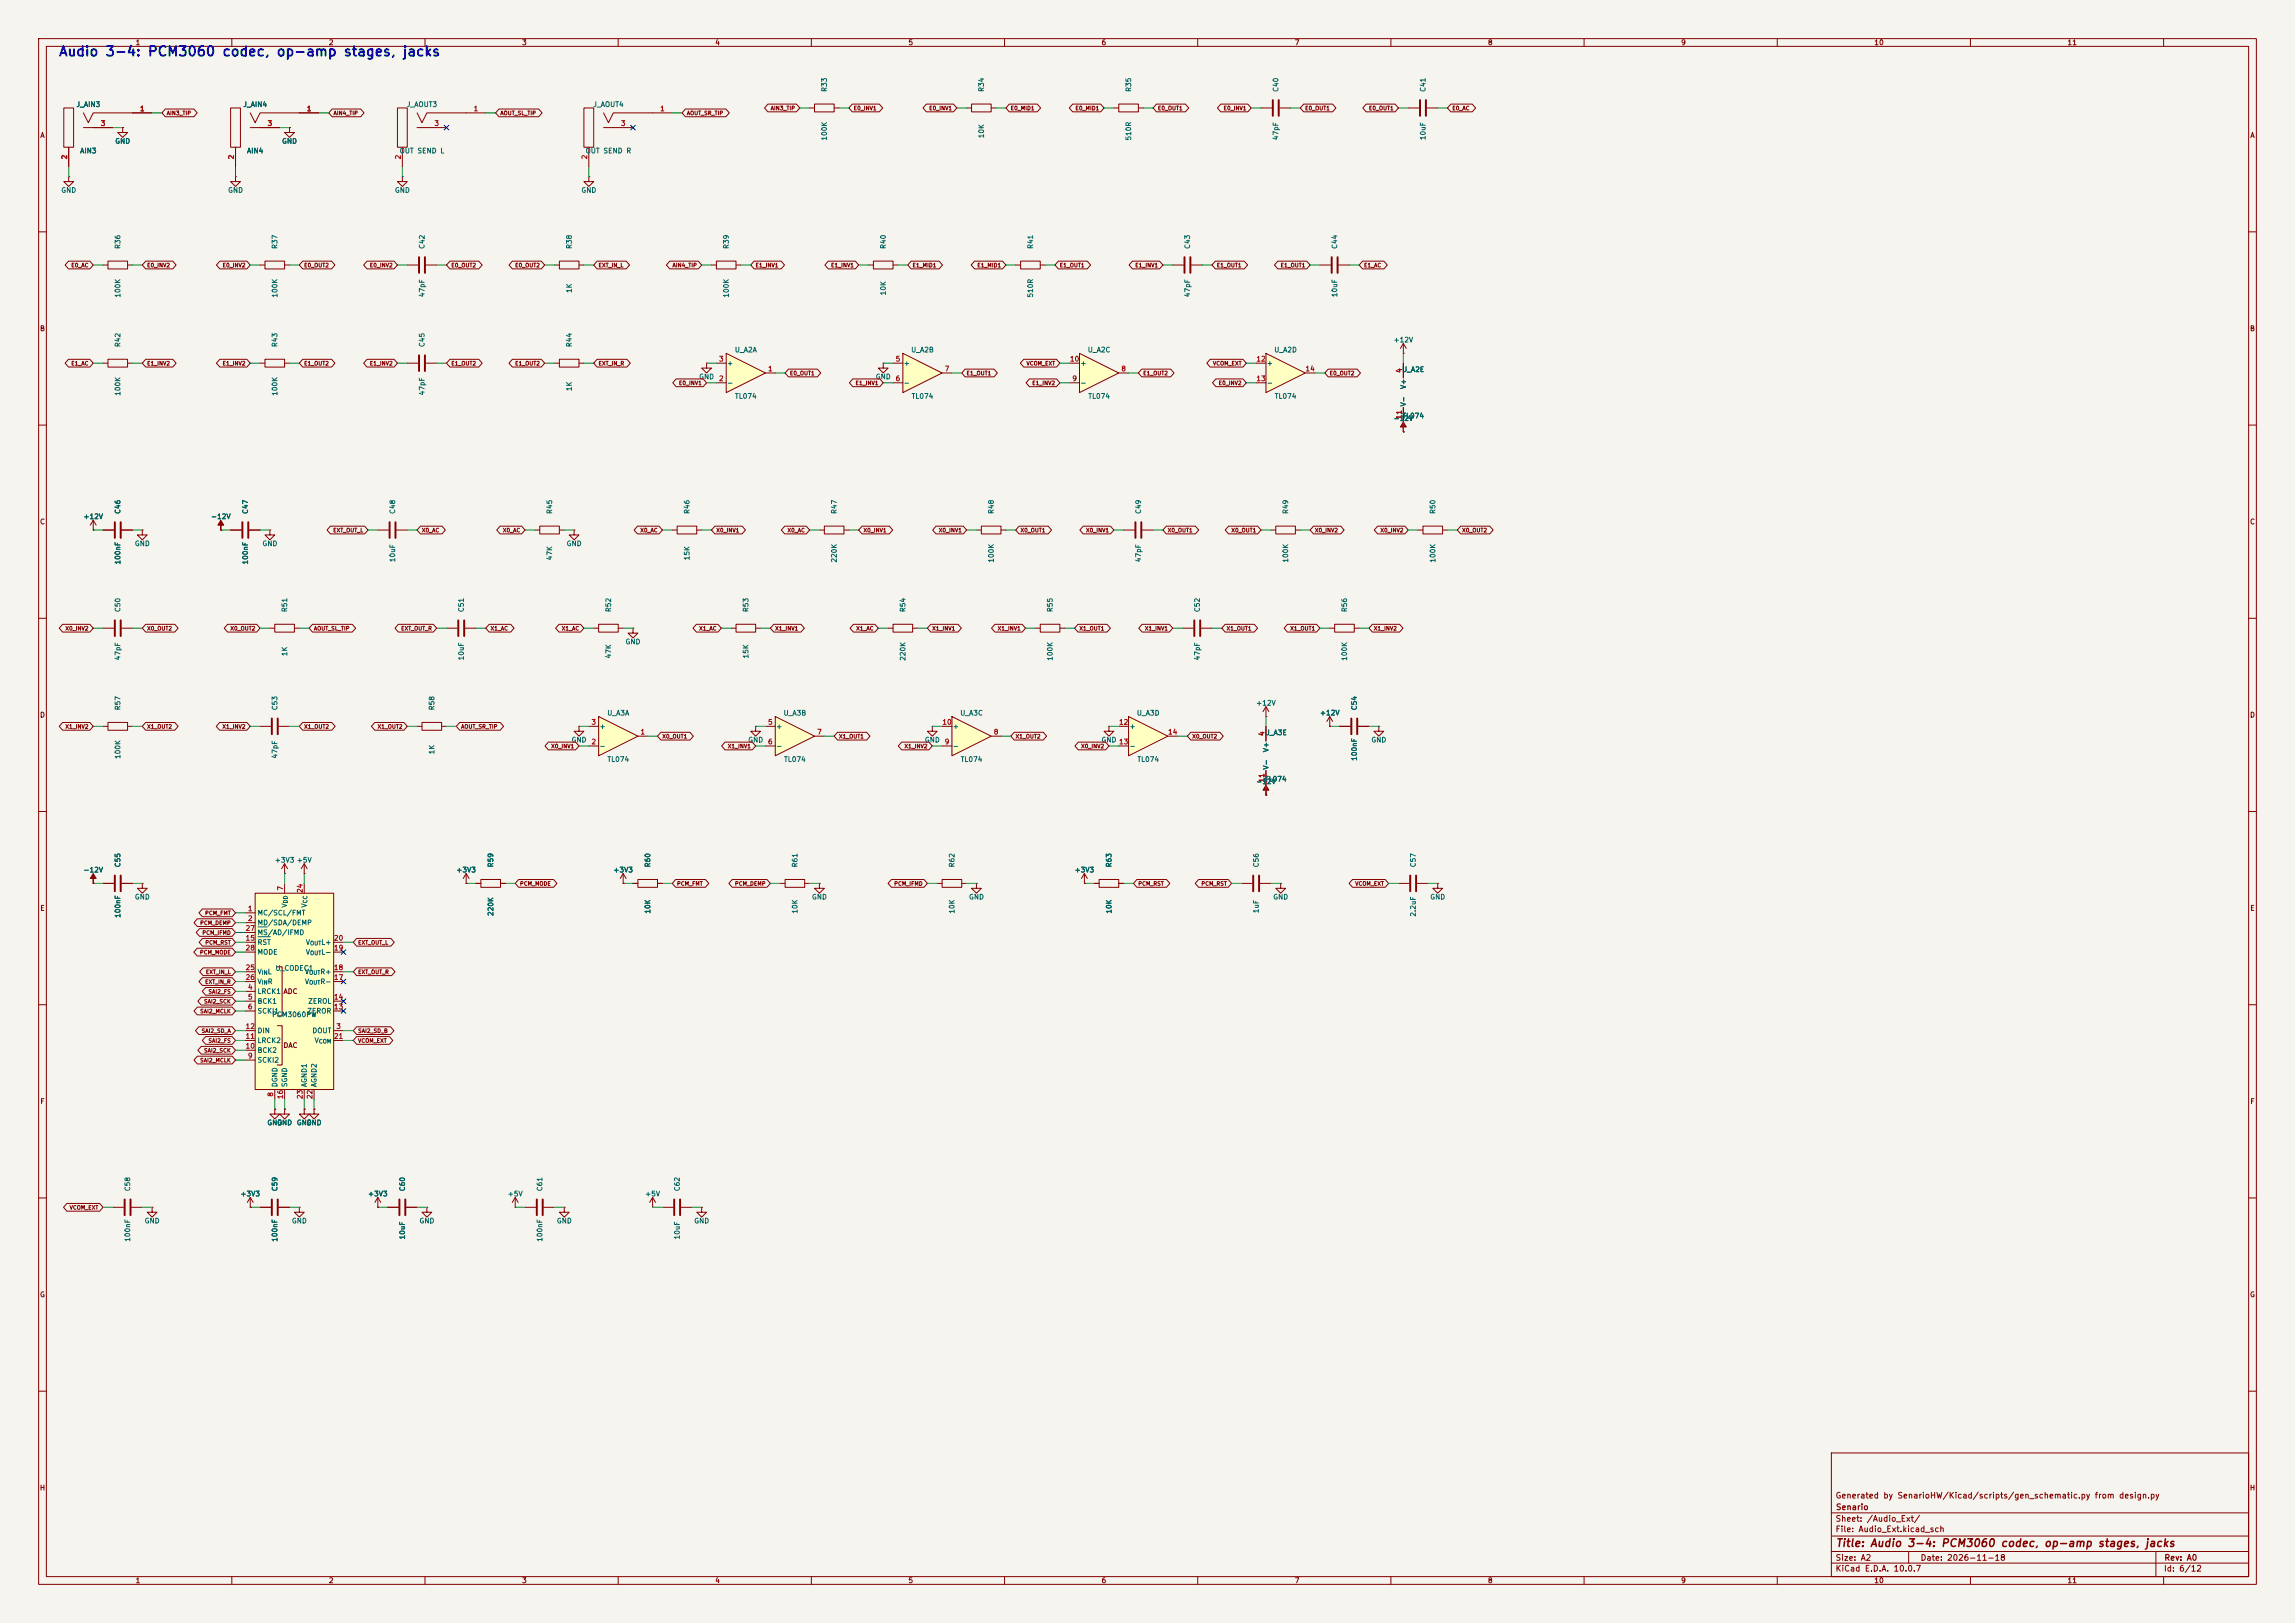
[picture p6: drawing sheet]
<svg xmlns="http://www.w3.org/2000/svg" width="594mm" height="420mm" viewBox="0 0 594 420" stroke-linecap="round" stroke-linejoin="round" font-family="sans-serif">
<defs><g id="words">
<text font-size="2.5" fill="#0000c2" x="15.1" y="15.2">Audio 3-4: PCM3060 codec, op-amp stages, jacks</text>
<text font-size="2" fill="#840000" x="475" y="400.8">Title: Audio 3-4: PCM3060 codec, op-amp stages, jacks</text>
<g font-size="1.5" fill="#840000">
<text x="475" y="388.1">Generated by SenarioHW/Kicad/scripts/gen_schematic.py from design.py</text>
<text x="475" y="394.1">Sheet: /Audio_Ext/</text>
<text x="475.1" y="391.1">Senario</text>
<text x="475" y="396.8">File: Audio_Ext.kicad_sch</text>
<text x="475" y="407">KiCad E.D.A. 10.0.7</text>
<text x="475" y="404.2">Size: A2</text>
<text x="497" y="404.2">Date: 2026-11-18</text>
<text x="560" y="407">Id: 6/12</text>
<text x="560.1" y="404.2">Rev: A0</text>
</g>
<g font-size="1.3" fill="#840000">
<text x="35" y="12">1</text>
<text x="85" y="12">2</text>
<text x="135" y="12">3</text>
<text x="185" y="12">4</text>
<text x="235" y="12">5</text>
<text x="285" y="12">6</text>
<text x="335" y="12">7</text>
<text x="385" y="12">8</text>
<text x="435" y="12">9</text>
<text x="485" y="12">10</text>
<text x="535" y="12">11</text>
<text x="10.3" y="36">A</text>
<text x="582.3" y="36">A</text>
<text x="10.2" y="86">B</text>
<text x="582.2" y="86">B</text>
<text x="10.2" y="136">C</text>
<text x="582.2" y="136">C</text>
<text x="10.2" y="186">D</text>
<text x="582.2" y="186">D</text>
<text x="10.3" y="236">E</text>
<text x="582.3" y="236">E</text>
<text x="73.2" y="257.5">ADC</text>
<text x="73.2" y="271.5">DAC</text>
<text x="10.3" y="286">F</text>
<text x="582.3" y="286">F</text>
<text x="10.2" y="336">G</text>
<text x="582.2" y="336">G</text>
<text x="10.2" y="386">H</text>
<text x="582.2" y="386">H</text>
<text x="35" y="410">1</text>
<text x="85" y="410">2</text>
<text x="135" y="410">3</text>
<text x="185" y="410">4</text>
<text x="235" y="410">5</text>
<text x="285" y="410">6</text>
<text x="335" y="410">7</text>
<text x="385" y="410">8</text>
<text x="435" y="410">9</text>
<text x="485" y="410">10</text>
<text x="535" y="410">11</text>
</g>
<g font-size="1.3" fill="#006464">
<text x="214.3" y="23.9" transform="rotate(-90 214.3 23.9)">R33</text>
<text x="255" y="23.9" transform="rotate(-90 255 23.9)">R34</text>
<text x="293.1" y="23.9" transform="rotate(-90 293.1 23.9)">R35</text>
<text x="331.2" y="23.9" transform="rotate(-90 331.2 23.9)">C40</text>
<text x="369.3" y="23.9" transform="rotate(-90 369.3 23.9)">C41</text>
<text x="19.6" y="28">J_AIN3</text>
<text x="62.8" y="28">J_AIN4</text>
<text x="105.2" y="28">J_AOUT3</text>
<text x="153.4" y="28">J_AOUT4</text>
<text x="255" y="35.9" transform="rotate(-90 255 35.9)">10K</text>
<text x="20.6" y="40">AIN3</text>
<text x="29.7" y="37.5">GND</text>
<text x="63.8" y="40">AIN4</text>
<text x="72.9" y="37.5">GND</text>
<text x="103.3" y="40">OUT SEND L</text>
<text x="151.5" y="40">OUT SEND R</text>
<text x="214.3" y="36.5" transform="rotate(-90 214.3 36.5)">100K</text>
<text x="293.1" y="36.5" transform="rotate(-90 293.1 36.5)">510R</text>
<text x="331.2" y="36.4" transform="rotate(-90 331.2 36.4)">47pF</text>
<text x="369.3" y="36.4" transform="rotate(-90 369.3 36.4)">10uF</text>
<text x="15.7" y="50.2">GND</text>
<text x="58.9" y="50.2">GND</text>
<text x="102.1" y="50.2">GND</text>
<text x="150.3" y="50.2">GND</text>
<text x="31.4" y="64.6" transform="rotate(-90 31.4 64.6)">R36</text>
<text x="72.1" y="64.6" transform="rotate(-90 72.1 64.6)">R37</text>
<text x="110.2" y="64.6" transform="rotate(-90 110.2 64.6)">C42</text>
<text x="148.3" y="64.6" transform="rotate(-90 148.3 64.6)">R38</text>
<text x="188.9" y="64.6" transform="rotate(-90 188.9 64.6)">R39</text>
<text x="229.6" y="64.6" transform="rotate(-90 229.6 64.6)">R40</text>
<text x="267.7" y="64.6" transform="rotate(-90 267.7 64.6)">R41</text>
<text x="308.3" y="64.6" transform="rotate(-90 308.3 64.6)">C43</text>
<text x="346.4" y="64.6" transform="rotate(-90 346.4 64.6)">C44</text>
<text x="31.4" y="77.2" transform="rotate(-90 31.4 77.2)">100K</text>
<text x="72.1" y="77.2" transform="rotate(-90 72.1 77.2)">100K</text>
<text x="110.2" y="77" transform="rotate(-90 110.2 77)">47pF</text>
<text x="148.3" y="75.9" transform="rotate(-90 148.3 75.9)">1K</text>
<text x="188.9" y="77.2" transform="rotate(-90 188.9 77.2)">100K</text>
<text x="229.6" y="76.6" transform="rotate(-90 229.6 76.6)">10K</text>
<text x="267.7" y="77.2" transform="rotate(-90 267.7 77.2)">510R</text>
<text x="308.3" y="77" transform="rotate(-90 308.3 77)">47pF</text>
<text x="346.4" y="77" transform="rotate(-90 346.4 77)">10uF</text>
<text x="31.4" y="90" transform="rotate(-90 31.4 90)">R42</text>
<text x="72.1" y="90" transform="rotate(-90 72.1 90)">R43</text>
<text x="110.2" y="90" transform="rotate(-90 110.2 90)">C45</text>
<text x="148.3" y="90" transform="rotate(-90 148.3 90)">R44</text>
<text x="360.6" y="88.9">+12V</text>
<text x="188.1" y="94.9">+</text>
<text x="190.1" y="91.5">U_A2A</text>
<text x="233.8" y="94.9">+</text>
<text x="235.7" y="91.5">U_A2B</text>
<text x="279.5" y="94.9">+</text>
<text x="281.4" y="91.5">U_A2C</text>
<text x="327.8" y="94.9">+</text>
<text x="329.7" y="91.5">U_A2D</text>
<text x="148.3" y="101.3" transform="rotate(-90 148.3 101.3)">1K</text>
<text x="180.8" y="98.4">GND</text>
<text x="188.1" y="100">-</text>
<text x="226.5" y="98.4">GND</text>
<text x="233.8" y="100">-</text>
<text x="279.5" y="100">-</text>
<text x="327.8" y="100">-</text>
<text x="362.8" y="96.6">U_A2E</text>
<text x="364.2" y="100.8" transform="rotate(-90 364.2 100.8)">V+</text>
<text x="31.4" y="102.6" transform="rotate(-90 31.4 102.6)">100K</text>
<text x="72.1" y="102.6" transform="rotate(-90 72.1 102.6)">100K</text>
<text x="110.2" y="102.4" transform="rotate(-90 110.2 102.4)">47pF</text>
<text x="190.1" y="103.5">TL074</text>
<text x="235.8" y="103.5">TL074</text>
<text x="281.5" y="103.5">TL074</text>
<text x="329.8" y="103.5">TL074</text>
<text x="364.2" y="105.3" transform="rotate(-90 364.2 105.3)">V-</text>
<text x="360.6" y="109.2">-12V</text>
<text x="362.8" y="108.6">TL074</text>
<text x="21.5" y="134.6">+12V</text>
<text x="31.4" y="133.1" transform="rotate(-90 31.4 133.1)">C46</text>
<text x="54.5" y="134.6">-12V</text>
<text x="64.5" y="133.1" transform="rotate(-90 64.5 133.1)">C47</text>
<text x="102.6" y="133.1" transform="rotate(-90 102.6 133.1)">C48</text>
<text x="143.2" y="133.1" transform="rotate(-90 143.2 133.1)">R45</text>
<text x="178.8" y="133.1" transform="rotate(-90 178.8 133.1)">R46</text>
<text x="216.9" y="133.1" transform="rotate(-90 216.9 133.1)">R47</text>
<text x="257.5" y="133.1" transform="rotate(-90 257.5 133.1)">R48</text>
<text x="295.6" y="133.1" transform="rotate(-90 295.6 133.1)">C49</text>
<text x="333.7" y="133.1" transform="rotate(-90 333.7 133.1)">R49</text>
<text x="371.8" y="133.1" transform="rotate(-90 371.8 133.1)">R50</text>
<text x="34.8" y="141.6">GND</text>
<text x="67.8" y="141.6">GND</text>
<text x="146.5" y="141.6">GND</text>
<text x="31.4" y="146.2" transform="rotate(-90 31.4 146.2)">100nF</text>
<text x="64.5" y="146.2" transform="rotate(-90 64.5 146.2)">100nF</text>
<text x="102.6" y="145.6" transform="rotate(-90 102.6 145.6)">10uF</text>
<text x="143.2" y="145.1" transform="rotate(-90 143.2 145.1)">47K</text>
<text x="178.8" y="145.1" transform="rotate(-90 178.8 145.1)">15K</text>
<text x="216.9" y="145.7" transform="rotate(-90 216.9 145.7)">220K</text>
<text x="257.5" y="145.7" transform="rotate(-90 257.5 145.7)">100K</text>
<text x="295.6" y="145.6" transform="rotate(-90 295.6 145.6)">47pF</text>
<text x="333.7" y="145.7" transform="rotate(-90 333.7 145.7)">100K</text>
<text x="371.8" y="145.7" transform="rotate(-90 371.8 145.7)">100K</text>
<text x="31.4" y="158.5" transform="rotate(-90 31.4 158.5)">C50</text>
<text x="74.6" y="158.5" transform="rotate(-90 74.6 158.5)">R51</text>
<text x="120.3" y="158.5" transform="rotate(-90 120.3 158.5)">C51</text>
<text x="158.4" y="158.5" transform="rotate(-90 158.4 158.5)">R52</text>
<text x="194" y="158.5" transform="rotate(-90 194 158.5)">R53</text>
<text x="234.6" y="158.5" transform="rotate(-90 234.6 158.5)">R54</text>
<text x="272.7" y="158.5" transform="rotate(-90 272.7 158.5)">R55</text>
<text x="310.8" y="158.5" transform="rotate(-90 310.8 158.5)">C52</text>
<text x="348.9" y="158.5" transform="rotate(-90 348.9 158.5)">R56</text>
<text x="161.8" y="167">GND</text>
<text x="31.4" y="171" transform="rotate(-90 31.4 171)">47pF</text>
<text x="74.6" y="169.9" transform="rotate(-90 74.6 169.9)">1K</text>
<text x="120.3" y="171" transform="rotate(-90 120.3 171)">10uF</text>
<text x="158.4" y="170.5" transform="rotate(-90 158.4 170.5)">47K</text>
<text x="194" y="170.5" transform="rotate(-90 194 170.5)">15K</text>
<text x="234.6" y="171.1" transform="rotate(-90 234.6 171.1)">220K</text>
<text x="272.7" y="171.1" transform="rotate(-90 272.7 171.1)">100K</text>
<text x="310.8" y="171" transform="rotate(-90 310.8 171)">47pF</text>
<text x="348.9" y="171.1" transform="rotate(-90 348.9 171.1)">100K</text>
<text x="31.4" y="183.9" transform="rotate(-90 31.4 183.9)">R57</text>
<text x="72.1" y="183.9" transform="rotate(-90 72.1 183.9)">C53</text>
<text x="112.7" y="183.9" transform="rotate(-90 112.7 183.9)">R58</text>
<text x="157.1" y="185.5">U_A3A</text>
<text x="202.7" y="185.5">U_A3B</text>
<text x="248.4" y="185.5">U_A3C</text>
<text x="294.1" y="185.5">U_A3D</text>
<text x="325" y="182.9">+12V</text>
<text x="341.5" y="185.4">+12V</text>
<text x="351.5" y="183.9" transform="rotate(-90 351.5 183.9)">C54</text>
<text x="155" y="188.9">+</text>
<text x="200.8" y="188.9">+</text>
<text x="246.5" y="188.9">+</text>
<text x="292.2" y="188.9">+</text>
<text x="327.2" y="190.5">U_A3E</text>
<text x="31.4" y="196.5" transform="rotate(-90 31.4 196.5)">100K</text>
<text x="72.1" y="196.4" transform="rotate(-90 72.1 196.4)">47pF</text>
<text x="112.7" y="195.3" transform="rotate(-90 112.7 195.3)">1K</text>
<text x="147.8" y="192.4">GND</text>
<text x="155" y="194">-</text>
<text x="157.1" y="197.5">TL074</text>
<text x="193.5" y="192.4">GND</text>
<text x="200.8" y="194">-</text>
<text x="202.8" y="197.5">TL074</text>
<text x="239.2" y="192.4">GND</text>
<text x="246.5" y="194">-</text>
<text x="248.5" y="197.5">TL074</text>
<text x="285" y="192.4">GND</text>
<text x="292.2" y="194">-</text>
<text x="294.2" y="197.5">TL074</text>
<text x="328.6" y="194.8" transform="rotate(-90 328.6 194.8)">V+</text>
<text x="351.5" y="197" transform="rotate(-90 351.5 197)">100nF</text>
<text x="354.8" y="192.4">GND</text>
<text x="325" y="203.2">-12V</text>
<text x="327.3" y="202.5">TL074</text>
<text x="328.6" y="199.3" transform="rotate(-90 328.6 199.3)">V-</text>
<text x="21.5" y="226.1">-12V</text>
<text x="31.4" y="224.6" transform="rotate(-90 31.4 224.6)">C55</text>
<text x="71" y="223.5">+3V3 +5V</text>
<text x="118" y="226.1">+3V3</text>
<text x="128" y="224.6" transform="rotate(-90 128 224.6)">R59</text>
<text x="158.6" y="226.1">+3V3</text>
<text x="168.6" y="224.6" transform="rotate(-90 168.6 224.6)">R60</text>
<text x="206.7" y="224.6" transform="rotate(-90 206.7 224.6)">R61</text>
<text x="247.3" y="224.6" transform="rotate(-90 247.3 224.6)">R62</text>
<text x="278" y="226.1">+3V3</text>
<text x="288" y="224.6" transform="rotate(-90 288 224.6)">R63</text>
<text x="326.1" y="224.6" transform="rotate(-90 326.1 224.6)">C56</text>
<text x="366.7" y="224.6" transform="rotate(-90 366.7 224.6)">C57</text>
<text x="34.8" y="233.1">GND</text>
<text x="210" y="233.1">GND</text>
<text x="250.7" y="233.1">GND</text>
<text x="329.4" y="233.1">GND</text>
<text x="370" y="233.1">GND</text>
<text x="31.4" y="237.7" transform="rotate(-90 31.4 237.7)">100nF</text>
<text x="66.5" y="237.2">MC/SCL/FMT</text>
<text x="66.5" y="239.7">MD/SDA/DEMP</text>
<text x="74.6" y="235" transform="rotate(-90 74.6 235)">V</text>
<text x="79.7" y="235" transform="rotate(-90 79.7 235)">V</text>
<text x="128" y="237.2" transform="rotate(-90 128 237.2)">220K</text>
<text x="168.6" y="236.6" transform="rotate(-90 168.6 236.6)">10K</text>
<text x="206.7" y="236.6" transform="rotate(-90 206.7 236.6)">10K</text>
<text x="247.3" y="236.6" transform="rotate(-90 247.3 236.6)">10K</text>
<text x="288" y="236.6" transform="rotate(-90 288 236.6)">10K</text>
<text x="326.1" y="236.5" transform="rotate(-90 326.1 236.5)">1uF</text>
<text x="366.7" y="237.4" transform="rotate(-90 366.7 237.4)">2.2uF</text>
<text x="66.5" y="244.8">RST</text>
<text x="66.5" y="242.3">MS/AD/IFMD</text>
<text x="79" y="244.8">V</text>
<text x="83" y="244.8">L+</text>
<text x="66.5" y="247.3">MODE</text>
<text x="71.2" y="251.5">U_CODEC1</text>
<text x="79" y="247.3">V</text>
<text x="83" y="247.3">L-</text>
<text x="66.5" y="257.5">LRCK1</text>
<text x="66.5" y="252.4">V</text>
<text x="66.5" y="255">V</text>
<text x="69.2" y="252.4">L</text>
<text x="69.2" y="255">R</text>
<text x="78.8" y="255">V</text>
<text x="78.8" y="252.4">V</text>
<text x="82.8" y="255">R-</text>
<text x="82.8" y="252.4">R+</text>
<text x="66.5" y="260">BCK1</text>
<text x="66.5" y="262.6">SCKI1</text>
<text x="70.3" y="263.5">PCM3060PW</text>
<text x="79.4" y="262.6">ZEROR</text>
<text x="79.6" y="260">ZEROL</text>
<text x="66.5" y="267.7">DIN</text>
<text x="80.7" y="267.7">DOUT</text>
<text x="66.5" y="275.3">SCKI2</text>
<text x="66.5" y="272.7">BCK2</text>
<text x="66.5" y="270.2">LRCK2</text>
<text x="81.3" y="270.2">V</text>
<text x="72.1" y="281.5" transform="rotate(-90 72.1 281.5)">DGND</text>
<text x="74.6" y="281.5" transform="rotate(-90 74.6 281.5)">SGND</text>
<text x="79.7" y="281.5" transform="rotate(-90 79.7 281.5)">AGND1</text>
<text x="82.2" y="281.5" transform="rotate(-90 82.2 281.5)">AGND2</text>
<text x="69.1" y="291.5">GND</text>
<text x="71.6" y="291.5">GND</text>
<text x="76.7" y="291.5">GND</text>
<text x="79.2" y="291.5">GND</text>
<text x="34" y="308.4" transform="rotate(-90 34 308.4)">C58</text>
<text x="62.1" y="309.9">+3V3</text>
<text x="72.1" y="308.4" transform="rotate(-90 72.1 308.4)">C59</text>
<text x="95.1" y="309.9">+3V3</text>
<text x="105.1" y="308.4" transform="rotate(-90 105.1 308.4)">C60</text>
<text x="131.3" y="309.9">+5V</text>
<text x="140.7" y="308.4" transform="rotate(-90 140.7 308.4)">C61</text>
<text x="166.8" y="309.9">+5V</text>
<text x="176.2" y="308.4" transform="rotate(-90 176.2 308.4)">C62</text>
<text x="37.3" y="316.9">GND</text>
<text x="75.4" y="316.9">GND</text>
<text x="108.4" y="316.9">GND</text>
<text x="144" y="316.9">GND</text>
<text x="179.5" y="316.9">GND</text>
<text x="34" y="321.5" transform="rotate(-90 34 321.5)">100nF</text>
<text x="72.1" y="321.5" transform="rotate(-90 72.1 321.5)">100nF</text>
<text x="105.1" y="320.9" transform="rotate(-90 105.1 320.9)">10uF</text>
<text x="140.7" y="321.5" transform="rotate(-90 140.7 321.5)">100nF</text>
<text x="176.2" y="320.9" transform="rotate(-90 176.2 320.9)">10uF</text>
</g>
<g font-size="1.3" fill="#a90000">
<text x="36.1" y="29.1">1</text>
<text x="79.3" y="29.1">1</text>
<text x="122.5" y="29.1">1</text>
<text x="170.7" y="29.1">1</text>
<text x="25.9" y="32.9">3</text>
<text x="69.1" y="32.9">3</text>
<text x="112.3" y="32.9">3</text>
<text x="160.6" y="32.9">3</text>
<text x="17.6" y="41.4" transform="rotate(-90 17.6 41.4)">2</text>
<text x="60.8" y="41.4" transform="rotate(-90 60.8 41.4)">2</text>
<text x="104" y="41.4" transform="rotate(-90 104 41.4)">2</text>
<text x="152.3" y="41.4" transform="rotate(-90 152.3 41.4)">2</text>
<text x="186" y="93.8">3</text>
<text x="231.7" y="93.8">5</text>
<text x="276.8" y="93.8">10</text>
<text x="325.1" y="93.8">12</text>
<text x="186" y="98.9">2</text>
<text x="198.7" y="96.4">1</text>
<text x="231.7" y="98.9">6</text>
<text x="244.4" y="96.4">7</text>
<text x="277.4" y="98.9">9</text>
<text x="290.1" y="96.4">8</text>
<text x="325.1" y="98.9">13</text>
<text x="337.8" y="96.4">14</text>
<text x="363.1" y="96.6" transform="rotate(-90 363.1 96.6)">4</text>
<text x="363.1" y="108.7" transform="rotate(-90 363.1 108.7)">11</text>
<text x="152.9" y="187.8">3</text>
<text x="165.6" y="190.4">1</text>
<text x="198.7" y="187.8">5</text>
<text x="211.4" y="190.4">7</text>
<text x="243.8" y="187.8">10</text>
<text x="257.1" y="190.4">8</text>
<text x="289.5" y="187.8">12</text>
<text x="302.2" y="190.4">14</text>
<text x="327.5" y="190.6" transform="rotate(-90 327.5 190.6)">4</text>
<text x="152.9" y="192.9">2</text>
<text x="198.7" y="192.9">6</text>
<text x="244.4" y="192.9">9</text>
<text x="289.5" y="192.9">13</text>
<text x="327.5" y="202.6" transform="rotate(-90 327.5 202.6)">11</text>
<text x="73.5" y="230.6" transform="rotate(-90 73.5 230.6)">7</text>
<text x="78.6" y="231.2" transform="rotate(-90 78.6 231.2)">24</text>
<text x="64" y="236.1">1</text>
<text x="64" y="238.6">2</text>
<text x="63.4" y="243.7">15</text>
<text x="63.4" y="241.2">27</text>
<text x="86.3" y="243.7">20</text>
<text x="63.4" y="251.3">25</text>
<text x="63.4" y="246.2">28</text>
<text x="86.3" y="251.3">18</text>
<text x="86.3" y="246.2">19</text>
<text x="63.4" y="253.9">26</text>
<text x="64" y="256.4">4</text>
<text x="86.3" y="253.9">17</text>
<text x="64" y="258.9">5</text>
<text x="64" y="261.5">6</text>
<text x="86.3" y="261.5">13</text>
<text x="86.3" y="258.9">14</text>
<text x="63.4" y="269.1">11</text>
<text x="63.4" y="266.6">12</text>
<text x="86.3" y="269.1">21</text>
<text x="86.9" y="266.6">3</text>
<text x="63.4" y="271.6">10</text>
<text x="64" y="274.2">9</text>
<text x="71" y="283.9" transform="rotate(-90 71 283.9)">8</text>
<text x="73.5" y="284.5" transform="rotate(-90 73.5 284.5)">16</text>
<text x="78.6" y="284.5" transform="rotate(-90 78.6 284.5)">23</text>
<text x="81.1" y="284.5" transform="rotate(-90 81.1 284.5)">22</text>
</g>
<g font-size="1" fill="#840000">
<text x="199.4" y="28.8">AIN3_TIP</text>
<text x="220.8" y="28.8">E0_INV1</text>
<text x="240.4" y="28.8">E0_INV1</text>
<text x="261.5" y="28.8">E0_MID1</text>
<text x="278.2" y="28.8">E0_MID1</text>
<text x="299.6" y="28.8">E0_OUT1</text>
<text x="316.6" y="28.8">E0_INV1</text>
<text x="337.7" y="28.8">E0_OUT1</text>
<text x="354.2" y="28.8">E0_OUT1</text>
<text x="375.8" y="28.8">E0_AC</text>
<text x="43" y="30">AIN3_TIP</text>
<text x="86.2" y="30">AIN4_TIP</text>
<text x="129.4" y="30">AOUT_SL_TIP</text>
<text x="177.7" y="30">AOUT_SR_TIP</text>
<text x="18.3" y="69.4">E0_AC</text>
<text x="38" y="69.4">E0_INV2</text>
<text x="57.5" y="69.4">E0_INV2</text>
<text x="78.6" y="69.4">E0_OUT2</text>
<text x="95.6" y="69.4">E0_INV2</text>
<text x="116.7" y="69.4">E0_OUT2</text>
<text x="133.2" y="69.4">E0_OUT2</text>
<text x="154.8" y="69.4">EXT_IN_L</text>
<text x="174" y="69.4">AIN4_TIP</text>
<text x="195.4" y="69.4">E1_INV1</text>
<text x="215" y="69.4">E1_INV1</text>
<text x="236.1" y="69.4">E1_MID1</text>
<text x="252.8" y="69.4">E1_MID1</text>
<text x="274.2" y="69.4">E1_OUT1</text>
<text x="293.7" y="69.4">E1_INV1</text>
<text x="314.8" y="69.4">E1_OUT1</text>
<text x="331.3" y="69.4">E1_OUT1</text>
<text x="352.9" y="69.4">E1_AC</text>
<text x="18.3" y="94.8">E1_AC</text>
<text x="38" y="94.8">E1_INV2</text>
<text x="57.5" y="94.8">E1_INV2</text>
<text x="78.6" y="94.8">E1_OUT2</text>
<text x="95.6" y="94.8">E1_INV2</text>
<text x="116.7" y="94.8">E1_OUT2</text>
<text x="133.2" y="94.8">E1_OUT2</text>
<text x="154.8" y="94.8">EXT_IN_R</text>
<text x="265.6" y="94.8">VCOM_EXT</text>
<text x="313.8" y="94.8">VCOM_EXT</text>
<text x="175.6" y="99.9">E0_INV1</text>
<text x="204.3" y="97.3">E0_OUT1</text>
<text x="221.3" y="99.9">E1_INV1</text>
<text x="250" y="97.3">E1_OUT1</text>
<text x="267" y="99.9">E1_INV2</text>
<text x="295.8" y="97.3">E1_OUT2</text>
<text x="315.3" y="99.9">E0_INV2</text>
<text x="344" y="97.3">E0_OUT2</text>
<text x="86.1" y="138">EXT_OUT_L</text>
<text x="109.1" y="138">X0_AC</text>
<text x="130" y="138">X0_AC</text>
<text x="165.6" y="138">X0_AC</text>
<text x="185.3" y="138">X0_INV1</text>
<text x="203.7" y="138">X0_AC</text>
<text x="223.4" y="138">X0_INV1</text>
<text x="242.9" y="138">X0_INV1</text>
<text x="264" y="138">X0_OUT1</text>
<text x="281" y="138">X0_INV1</text>
<text x="302.1" y="138">X0_OUT1</text>
<text x="318.6" y="138">X0_OUT1</text>
<text x="340.2" y="138">X0_INV2</text>
<text x="357.2" y="138">X0_INV2</text>
<text x="378.3" y="138">X0_OUT2</text>
<text x="16.8" y="163.4">X0_INV2</text>
<text x="38" y="163.4">X0_OUT2</text>
<text x="59.5" y="163.4">X0_OUT2</text>
<text x="81.1" y="163.4">AOUT_SL_TIP</text>
<text x="103.7" y="163.4">EXT_OUT_R</text>
<text x="126.9" y="163.4">X1_AC</text>
<text x="145.3" y="163.4">X1_AC</text>
<text x="180.8" y="163.4">X1_AC</text>
<text x="200.5" y="163.4">X1_INV1</text>
<text x="221.5" y="163.4">X1_AC</text>
<text x="241.2" y="163.4">X1_INV1</text>
<text x="258.1" y="163.4">X1_INV1</text>
<text x="279.3" y="163.4">X1_OUT1</text>
<text x="296.2" y="163.4">X1_INV1</text>
<text x="317.4" y="163.4">X1_OUT1</text>
<text x="333.8" y="163.4">X1_OUT1</text>
<text x="355.5" y="163.4">X1_INV2</text>
<text x="16.8" y="188.8">X1_INV2</text>
<text x="38" y="188.8">X1_OUT2</text>
<text x="57.4" y="188.8">X1_INV2</text>
<text x="78.6" y="188.8">X1_OUT2</text>
<text x="97.6" y="188.8">X1_OUT2</text>
<text x="119.2" y="188.8">AOUT_SR_TIP</text>
<text x="171.3" y="191.3">X0_OUT1</text>
<text x="217" y="191.3">X1_OUT1</text>
<text x="262.7" y="191.3">X1_OUT2</text>
<text x="308.5" y="191.3">X0_OUT2</text>
<text x="142.5" y="193.9">X0_INV1</text>
<text x="188.3" y="193.9">X1_INV1</text>
<text x="234" y="193.9">X1_INV2</text>
<text x="279.7" y="193.9">X0_INV2</text>
<text x="134.5" y="229.4">PCM_MODE</text>
<text x="175.1" y="229.4">PCM_FMT</text>
<text x="190.1" y="229.4">PCM_DEMP</text>
<text x="231.3" y="229.4">PCM_IFMD</text>
<text x="294.5" y="229.4">PCM_RST</text>
<text x="310.8" y="229.4">PCM_RST</text>
<text x="350.7" y="229.4">VCOM_EXT</text>
<text x="51.7" y="239.6">PCM_DEMP</text>
<text x="53" y="237">PCM_FMT</text>
<text x="52.3" y="242.1">PCM_IFMD</text>
<text x="53" y="244.7">PCM_RST</text>
<text x="92.6" y="244.7">EXT_OUT_L</text>
<text x="51.6" y="247.2">PCM_MODE</text>
<text x="53" y="254.8">EXT_IN_R</text>
<text x="53.2" y="252.3">EXT_IN_L</text>
<text x="53.8" y="257.4">SAI2_FS</text>
<text x="92.6" y="252.3">EXT_OUT_R</text>
<text x="51.7" y="262.4">SAI2_MCLK</text>
<text x="52.7" y="259.9">SAI2_SCK</text>
<text x="52.1" y="267.5">SAI2_SD_A</text>
<text x="92.6" y="267.5">SAI2_SD_B</text>
<text x="51.7" y="275.1">SAI2_MCLK</text>
<text x="52.7" y="272.6">SAI2_SCK</text>
<text x="53.8" y="270.1">SAI2_FS</text>
<text x="92.6" y="270.1">VCOM_EXT</text>
<text x="17.9" y="313.2">VCOM_EXT</text>
</g>
<g font-size="1" fill="#006464">
<text x="74.7" y="233.9" transform="rotate(-90 74.7 233.9)">DD</text>
<text x="79.8" y="233.9" transform="rotate(-90 79.8 233.9)">CC</text>
<text x="80.1" y="244.9">OUT</text>
<text x="80.1" y="247.4">OUT</text>
<text x="67.6" y="252.5">IN</text>
<text x="67.6" y="255">IN</text>
<text x="79.9" y="255">OUT</text>
<text x="79.9" y="252.5">OUT</text>
<text x="82.4" y="270.3">COM</text>
</g>
</g></defs>
<path d="M0 0h594v420h-594z" fill="#f5f4ef" stroke="#f5f4ef" stroke-width=".26"/>
<g fill="none" stroke="#840000" stroke-width=".26">
<path d="M10 10h574v400h-574zM12 12h570v396h-570zM60 10v2M110 10v2M160 10v2M210 10v2M260 10v2M310 10v2M360 10v2M410 10v2M460 10v2M510 10v2"/>
<path d="M560 10v2M10 60h2M582 60h2M10 110h2M582 110h2M10 160h2M582 160h2M67.3 188h2.8M72.1 188h2.8M10 210h2M582 210h2M10 260h2"/>
<path d="M582 260h2M10 310h2M582 310h2M10 360h2M474 376h108v32h-108zM582 360h2M474 397.5h108M474 391.5h108M60 408v2M110 408v2M160 408v2M210 408v2"/>
<path d="M260 408v2M310 408v2M360 408v2M410 408v2M460 408v2M474 404.5h108M474 401.5h108M494 401.5v3M510 408v2M558 401.5v6.5M560 408v2"/>
</g>
<path d="M70.4 185.9v4.1M71.9 185.9v4.1" fill="none" stroke="#840000" stroke-width=".51"/>
<path d="M292.1 185.4l10.2 5.1-10.2 5.1z" fill="#ffffc2"/>
<path d="M152.4 45.7v1.3h1.3l-1.3 1.3-1.3-1.3h1.3M152.4 45.7h.1M268 162.6h1.2M269.2 161.5h5.1v2.1h-5.1zM274.3 162.6h1.3M289.6 188h2.5M289.6 193h2.5M292.1 185.4l10.2 5.1-10.2 5.1zM302.3 190.5h2.5" fill="none" stroke="#840000" stroke-width=".26"/>
<path d="M246.4 185.4l10.1 5.1-10.1 5.1z" fill="#ffffc2"/>
<g fill="none" stroke="#840000" stroke-width=".26">
<path d="M250.2 27.9h1.3M251.5 26.9h5v2.1h-5zM256.5 27.9h1.3M105.4 68.6h2.8M110.2 68.6h2.8M143.5 68.6h1.3M144.8 67.6h5.1v2h-5.1zM149.9 68.6h1.2M262.9 68.6h1.3M264.2 67.6h5v2h-5zM269.2 68.6h1.3M143.5 94h1.3"/>
<path d="M144.8 93h5.1v2h-5.1zM149.9 94h1.2M243.8 193h2.6M243.8 188h2.6M246.4 185.4l10.1 5.1-10.1 5.1zM256.5 190.5h2.6M163.8 228.6h1.3M165.1 227.6h5.1v2h-5.1zM170.2 228.6h1.2M201.9 228.6h1.3M203.2 227.6h5.1v2h-5.1zM208.3 228.6h1.2"/>
<path d="M212.1 228.6v1.3h1.3l-1.3 1.2-1.3-1.2h1.3M212.1 228.6h.1"/>
</g>
<path d="M108.5 66.5v4.1M110 66.5v4.1" fill="none" stroke="#840000" stroke-width=".51"/>
<path d="M233.7 91.4l10.1 5.1-10.1 5.1z" fill="#ffffc2"/>
<path d="M231.1 94h2.6M231.1 99.1h2.6M233.7 91.4l10.1 5.1-10.1 5.1zM243.8 96.5h2.6" fill="none" stroke="#840000" stroke-width=".26"/>
<path d="M279.4 91.4l10.2 5.1-10.2 5.1z" fill="#ffffc2"/>
<path d="M209.5 27.9h1.3M210.8 26.9h5.1v2.1h-5.1zM215.9 27.9h1.3M184.1 68.6h1.3M185.4 67.6h5.1v2h-5.1zM190.5 68.6h1.3M228.6 94v1.3h1.3l-1.3 1.2-1.3-1.2h1.3M228.6 94h.1M276.9 99.1h2.5M276.9 94h2.5M279.4 91.4l10.2 5.1-10.2 5.1zM289.6 96.5h2.5" fill="none" stroke="#840000" stroke-width=".26"/>
<path d="M188 91.4l10.1 5.1-10.1 5.1z" fill="#ffffc2"/>
<g fill="none" stroke="#840000" stroke-width=".26">
<path d="M16.5 27.9h2.5v10.2h-2.5zM17.8 38.1v5.1M21.6 29.2l1.3 2.6 1.2-2.6h15.3M21.6 33h7.6M31.7 33v1.3h1.3l-1.3 1.3-1.2-1.3h1.2M31.7 33h.1M59.7 27.9h2.5v10.2h-2.5zM61 38.1v5.1M64.8 29.2l1.2 2.6 1.3-2.6h15.2M64.8 33h7.6M74.9 33v1.3h1.3l-1.3 1.3-1.2-1.3h1.2M74.9 33h.1"/>
<path d="M102.9 27.9h2.5v10.2h-2.5zM104.1 38.1v5.1M107.9 29.2l1.3 2.6 1.3-2.6h15.2M107.9 33h7.7M288.3 27.9h1.3M289.6 26.9h5v2.1h-5zM294.6 27.9h1.3M17.8 45.7v1.3h1.2l-1.2 1.3-1.3-1.3h1.3M17.8 45.7h.1M61 45.7v1.3h1.2l-1.2 1.3-1.3-1.3h1.3M61 45.7h.1M104.1 45.7v1.3h1.3l-1.3 1.3-1.2-1.3h1.2"/>
<path d="M104.1 45.7h.1M26.7 68.6h1.2M27.9 67.6h5.1v2h-5.1zM33 68.6h1.3M67.3 68.6h1.3M68.6 67.6h5.1v2h-5.1zM73.7 68.6h1.2M182.9 94v1.3h1.2l-1.2 1.2-1.3-1.2h1.3M182.9 94h.1M185.4 99.1h2.6M185.4 94h2.6M188 91.4l10.1 5.1-10.1 5.1z"/>
<path d="M198.1 96.5h2.6M174 137.2h1.3M175.3 136.1h5v2.1h-5zM180.3 137.2h1.3M195.6 188v1.2h1.2l-1.2 1.3-1.3-1.3h1.3M195.6 188h.1M241.3 188v1.2h1.3l-1.3 1.3-1.3-1.3h1.3M241.3 188h.1M242.6 228.6h1.2M243.8 227.6h5.1v2h-5.1zM248.9 228.6h1.3M252.7 228.6v1.3h1.3l-1.3 1.2-1.2-1.2h1.2"/>
<path d="M252.7 228.6h.1"/>
</g>
<path d="M200.7 185.4l10.1 5.1-10.1 5.1z" fill="#ffffc2"/>
<g fill="none" stroke="#840000" stroke-width=".26">
<path d="M326.4 27.9h2.8M331.2 27.9h2.8M364.5 27.9h2.8M369.3 27.9h2.8M303.5 68.6h2.8M308.4 68.6h2.7M341.6 68.6h2.8M346.5 68.6h2.7M26.7 94h1.2M27.9 93h5.1v2h-5.1zM33 94h1.3M67.3 94h1.3"/>
<path d="M68.6 93h5.1v2h-5.1zM73.7 94h1.2M105.4 94h2.8M110.2 94h2.8M24.1 137.2h.1M24.1 134.6l-.7 1.3M24.1 134.6l.8 1.3M24.1 134.6v2.6M26.7 137.2h2.8M31.5 137.2h2.8M36.8 137.2v1.2h1.3l-1.3 1.3-1.2-1.3h1.2M36.8 137.2h.1"/>
<path d="M57.1 137.2h.1M59.7 137.2h2.8M64.5 137.2h2.8M69.8 137.2v1.2h1.3l-1.3 1.3-1.2-1.3h1.2M69.8 137.2h.1M97.8 137.2h2.8M102.6 137.2h2.8M138.4 137.2h1.3M139.7 136.1h5.1v2.1h-5.1zM144.8 137.2h1.2M212.1 137.2h1.3M213.4 136.1h5v2.1h-5z"/>
<path d="M218.4 137.2h1.3M252.7 137.2h1.3M254 136.1h5.1v2.1h-5.1zM259.1 137.2h1.2M290.8 137.2h2.8M295.7 137.2h2.7M328.9 137.2h1.3M330.2 136.1h5.1v2.1h-5.1zM335.3 137.2h1.2M367 137.2h1.3M368.3 136.1h5.1v2.1h-5.1zM373.4 137.2h1.2"/>
<path d="M26.7 162.6h2.8M31.5 162.6h2.8M69.8 162.6h1.3M71.1 161.5h5.1v2.1h-5.1zM76.2 162.6h1.3M189.2 162.6h1.3M190.5 161.5h5.1v2.1h-5.1zM195.6 162.6h1.2M229.9 162.6h1.2M231.1 161.5h5.1v2.1h-5.1zM236.2 162.6h1.3M306.1 162.6h2.8"/>
<path d="M310.9 162.6h2.8M344.2 162.6h1.2M345.4 161.5h5.1v2.1h-5.1zM350.5 162.6h1.3M198.1 188h2.6M198.1 193h2.6M200.7 185.4l10.1 5.1-10.1 5.1zM210.8 190.5h2.6M327.7 185.4h.1M327.7 182.9v2.5M327.7 188v3.8M327.7 199.4v3.8"/>
<path d="M327.7 182.9l-.8 1.3M327.7 182.9l.7 1.3M344.2 188h.1M344.2 185.4l-.8 1.3M344.2 185.4l.7 1.3M344.2 185.4v2.6M346.7 188h2.8M351.5 188h2.8M356.9 188v1.2h1.2l-1.2 1.3-1.3-1.3h1.3M356.9 188h.1M327.7 205.7h.1M73.7 226.1h.1"/>
<path d="M73.7 223.5l-.8 1.3M73.7 223.5l.7 1.3M73.7 223.5v2.6M78.7 226.1h.1M78.7 223.5l-.7 1.3M78.7 223.5l.8 1.3M78.7 223.5v2.6M161.3 228.6h.1M161.3 226.1l-.8 1.2M161.3 226.1l.8 1.2M161.3 226.1v2.5M71.1 287v1.3h1.3l-1.3 1.3-1.3-1.3h1.3"/>
<path d="M71.1 287h.1M73.7 287v1.3h1.2l-1.2 1.3-1.3-1.3h1.3M73.7 287h.1M78.7 287v1.3h1.3l-1.3 1.3-1.2-1.3h1.2M78.7 287h.1M81.3 287v1.3h1.2l-1.2 1.3-1.3-1.3h1.3M81.3 287h.1M29.2 312.4h2.8M34 312.4h2.8M39.4 312.4v1.3h1.2l-1.2 1.3-1.3-1.3h1.3M39.4 312.4h.1M64.8 312.4h.1"/>
<path d="M64.8 309.9l-.8 1.3M64.8 309.9l.7 1.3M64.8 309.9v2.5M67.3 312.4h2.8M72.1 312.4h2.8M77.5 312.4v1.3h1.2l-1.2 1.3-1.3-1.3h1.3M77.5 312.4h.1M97.8 312.4h.1M97.8 309.9l-.8 1.3M97.8 309.9l.8 1.3M97.8 309.9v2.5M100.3 312.4h2.8"/>
<path d="M105.2 312.4h2.7M110.5 312.4v1.3h1.3l-1.3 1.3-1.3-1.3h1.3M110.5 312.4h.1M133.3 312.4h.1M133.3 309.9l-.7 1.3M133.3 309.9l.8 1.3M133.3 309.9v2.5M135.9 312.4h2.8M140.7 312.4h2.8M146 312.4v1.3h1.3l-1.3 1.3-1.2-1.3h1.2M146 312.4h.1M168.9 312.4h.1"/>
<path d="M168.9 309.9l-.8 1.3M168.9 309.9l.8 1.3M168.9 309.9v2.5M171.4 312.4h2.8M176.3 312.4h2.8M181.6 312.4v1.3h1.3l-1.3 1.3-1.3-1.3h1.3M181.6 312.4h.1"/>
</g>
<g fill="none" stroke="#840000" stroke-width=".51">
<path d="M329.4 25.9v4.1M331 25.9v4.1M367.5 25.9v4.1M369.1 25.9v4.1M306.6 66.5v4.1M308.1 66.5v4.1M344.7 66.5v4.1M346.2 66.5v4.1M108.5 91.9v4.1M110 91.9v4.1M29.7 135.1v4.1M31.2 135.1v4.1"/>
<path d="M62.7 135.1v4.1M64.3 135.1v4.1M100.8 135.1v4.1M102.4 135.1v4.1M293.9 135.1v4.1M295.4 135.1v4.1M29.7 160.5v4.1M31.2 160.5v4.1M309.1 160.5v4.1M310.6 160.5v4.1M349.8 185.9v4.1M351.3 185.9v4.1"/>
<path d="M32.3 310.4v4.1M33.8 310.4v4.1M70.4 310.4v4.1M71.9 310.4v4.1M103.4 310.4v4.1M104.9 310.4v4.1M138.9 310.4v4.1M140.5 310.4v4.1M174.5 310.4v4.1M176 310.4v4.1"/>
</g>
<g fill="#840000" stroke="#840000" stroke-width=".26">
<path d="M57.1 134.6l.8 1.3h-.8v1.3v-1.3h-.7z"/>
<path d="M327.7 203.2l.7 1.3h-.7v1.2v-1.2h-.8z"/>
</g>
<path d="M66 231.1h20.4v50.8h-20.4z" fill="#ffffc2"/>
<g fill="none" stroke="#840000" stroke-width=".26">
<path d="M363.2 111.8h.1M148.6 137.2v1.2h1.3l-1.3 1.3-1.3-1.3h1.3M148.6 137.2h.1M63.5 236.2h2.5M63.5 238.8h2.5M66 231.1h20.4v50.8h-20.4zM73.7 228.6v2.5M78.7 228.6v2.5M280.7 228.6h.1M280.7 226.1l-.8 1.2M280.7 226.1l.7 1.2M280.7 226.1v2.5"/>
<path d="M283.2 228.6h1.3M284.5 227.6h5.1v2h-5.1zM289.6 228.6h1.2M63.5 256.5h2.5M63.5 259.1h2.5M63.5 243.8h2.5M63.5 254h2.5M63.5 251.5h2.5M63.5 246.4h2.5M63.5 241.3h2.5M71.8 250.2h1.2v12.7h-1.2M86.4 259.1h2.5"/>
<path d="M86.4 243.8h2.5M86.4 254h2.5M86.4 251.5h2.5M86.4 246.4h2.5M63.5 266.7h2.5M63.5 261.6h2.5M63.5 274.3h2.5M63.5 271.8h2.5M63.5 269.2h2.5M71.8 265.4h1.2v10.2h-1.2M86.4 266.7h2.5M86.4 261.6h2.5"/>
<path d="M86.4 269.2h2.5M71.1 281.9v2.6M73.7 281.9v2.6M78.7 281.9v2.6M81.3 281.9v2.6"/>
</g>
<path d="M66.8 239.9h2.4M66.8 242.4h3.2" fill="none" stroke="#006464" stroke-width=".26"/>
<path d="M363.2 109.2l.8 1.3h-.8v1.3v-1.3h-.7z" fill="#840000" stroke="#840000" stroke-width=".26"/>
<path d="M327.7 91.4l10.1 5.1-10.1 5.1z" fill="#ffffc2"/>
<g fill="none" stroke="#840000" stroke-width=".26">
<path d="M325.1 94h2.6M325.1 99.1h2.6M327.7 91.4l10.1 5.1-10.1 5.1zM337.8 96.5h2.6M363.2 91.4h.1M363.2 88.9v2.5M363.2 94v3.8M363.2 88.9l-.7 1.3M363.2 88.9l.8 1.3M363.2 105.4v3.8M115.6 162.6h2.8M120.4 162.6h2.8"/>
<path d="M153.7 162.6h1.2M154.9 161.5h5.1v2.1h-5.1zM160 162.6h1.3M163.8 162.6v1.2h1.3l-1.3 1.3-1.2-1.3h1.2M163.8 162.6h.1M107.9 188h1.3M109.2 186.9h5.1v2.1h-5.1zM114.3 188h1.3M149.9 188v1.2h1.2l-1.2 1.3-1.3-1.3h1.3M149.9 188h.1M24.1 228.6h.1M26.7 228.6h2.8"/>
<path d="M31.5 228.6h2.8M36.8 228.6v1.3h1.3l-1.3 1.2-1.2-1.2h1.2M36.8 228.6h.1M120.6 228.6h.1M120.6 226.1l-.7 1.2M120.6 226.1l.8 1.2M120.6 226.1v2.5M321.3 228.6h2.8M326.1 228.6h2.8M331.5 228.6v1.3h1.2l-1.2 1.2-1.3-1.2h1.3M331.5 228.6h.1M361.9 228.6h2.8"/>
<path d="M366.8 228.6h2.8"/>
</g>
<path d="M118.6 160.5v4.1M120.1 160.5v4.1M29.7 226.6v4M31.2 226.6v4M324.4 226.6v4M325.9 226.6v4M365 226.6v4M366.5 226.6v4" fill="none" stroke="#840000" stroke-width=".51"/>
<path d="M24.1 226.1l.8 1.2h-.8v1.3v-1.3h-.7z" fill="#840000" stroke="#840000" stroke-width=".26"/>
<path d="M154.9 185.4l10.2 5.1-10.2 5.1z" fill="#ffffc2"/>
<g fill="none" stroke="#840000" stroke-width=".26">
<path d="M17.8 38.1v5.1M24.1 33h5.1M31.7 33h.1M34.3 29.2h5.1M42.8 28.2h7.4l.8 1-.8 1h-7.4l-.9-1zM61 38.1v5.1M67.3 33h5.1M74.9 33h.1M77.5 29.2h5M86 28.2h7.3l.9 1-.9 1h-7.3l-.9-1zM129.1 28.2h10.3l.9 1-.9 1h-10.3l-.8-1zM151.1 27.9h2.6v10.2h-2.6z"/>
<path d="M152.4 38.1v5.1M156.2 29.2l1.3 2.6 1.2-2.6h15.3M156.2 33h7.6M177.4 28.2h10.5l.9 1-.9 1h-10.5l-.9-1zM198.8 26.9h7.3l.9 1-.9 1h-7.3l-.9-1zM220.6 26.9h7l.9 1-.9 1h-7l-.9-1zM239.8 26.9h7l.8 1-.8 1h-7l-.9-1zM261.2 26.9h7.3l.8 1-.8 1h-7.3l-.9-1zM277.6 26.9h7.3l.8 1-.8 1h-7.3l-.8-1zM299.3 26.9h7.5l.9 1-.9 1h-7.5l-.9-1zM316 26.9h7l.8 1-.8 1h-7l-.9-1zM337.4 26.9h7.5l.9 1-.9 1h-7.5l-.9-1z"/>
<path d="M353.6 26.9h7.5l.8 1-.8 1h-7.5l-.9-1zM375.5 26.9h5.6l.8 1-.8 1h-5.6l-.9-1zM17.7 67.6h5.6l.8 1-.8 1h-5.6l-.8-1zM37.7 67.6h7l.9 1-.9 1h-7l-.9-1zM56.9 67.6h7l.9 1-.9 1h-7l-.9-1zM78.3 67.6h7.5l.9 1-.9 1h-7.5l-.8-1zM95 67.6h7l.9 1-.9 1h-7l-.9-1zM116.4 67.6h7.5l.9 1-.9 1h-7.5l-.8-1zM132.6 67.6h7.5l.9 1-.9 1h-7.5l-.9-1zM154.5 67.6h7.6l.8 1-.8 1h-7.6l-.8-1zM173.4 67.6h7.3l.9 1-.9 1h-7.3l-.9-1zM195.2 67.6h7l.9 1-.9 1h-7l-.9-1z"/>
<path d="M214.4 67.6h7l.8 1-.8 1h-7l-.9-1zM224.8 68.6h1.3M226.1 67.6h5v2h-5zM231.1 68.6h1.3M235.8 67.6h7.3l.8 1-.8 1h-7.3l-.9-1zM252.2 67.6h7.3l.8 1-.8 1h-7.3l-.8-1zM273.9 67.6h7.5l.9 1-.9 1h-7.5l-.9-1zM293.1 67.6h7l.9 1-.9 1h-7l-.9-1zM314.6 67.6h7.4l.9 1-.9 1h-7.4l-.9-1zM330.7 67.6h7.5l.9 1-.9 1h-7.5l-.8-1zM352.7 67.6h5.5l.9 1-.9 1h-5.5l-.9-1zM17.7 93h5.6l.8 1-.8 1h-5.6l-.8-1z"/>
<path d="M37.7 93h7l.9 1-.9 1h-7l-.9-1zM56.9 93h7l.9 1-.9 1h-7l-.9-1zM78.3 93h7.5l.9 1-.9 1h-7.5l-.8-1zM95 93h7l.9 1-.9 1h-7l-.9-1zM116.4 93h7.5l.9 1-.9 1h-7.5l-.8-1zM132.6 93h7.5l.9 1-.9 1h-7.5l-.9-1zM154.5 93h7.8l.8 1-.8 1h-7.8l-.8-1zM175 98.1h7l.9 1-.9 1h-7l-.9-1zM204.1 95.5h7.5l.8 1-.8 1h-7.5l-.9-1zM220.7 98.1h7l.9 1-.9 1h-7l-.9-1zM249.8 95.5h7.5l.8 1-.8 1h-7.5l-.9-1zM265 93h8.4l.9 1-.9 1h-8.4l-.9-1z"/>
<path d="M266.4 98.1h7l.9 1-.9 1h-7l-.8-1zM295.5 95.5h7.5l.9 1-.9 1h-7.5l-.9-1zM313.2 93h8.5l.9 1-.9 1h-8.5l-.8-1zM314.7 98.1h7l.9 1-.9 1h-7l-.9-1zM343.8 95.5h7.5l.8 1-.8 1h-7.5l-.9-1zM363.2 94v3.8M363.2 111.8h.1M363.2 105.4v3.8M24.1 137.2h.1M26.7 137.2h2.8M31.5 137.2h2.8M57.1 137.2h.1"/>
<path d="M59.7 137.2h2.8M64.5 137.2h2.8M85.5 136.2h8.9l.8 1-.8 1h-8.9l-.9-1zM108.8 136.2h5.6l.9 1-.9 1h-5.6l-.9-1zM129.4 136.2h5.6l.9 1-.9 1h-5.6l-.8-1zM165 136.2h5.6l.8 1-.8 1h-5.6l-.9-1zM185 136.2h7.1l.9 1-.9 1h-7.1l-.9-1zM203.1 136.2h5.6l.8 1-.8 1h-5.6l-.9-1zM223.1 136.2h7.1l.9 1-.9 1h-7.1l-.9-1zM242.3 136.2h7l.9 1-.9 1h-7l-.9-1zM263.8 136.2h7.5l.9 1-.9 1h-7.5l-.9-1zM280.4 136.2h7l.9 1-.9 1h-7l-.9-1z"/>
<path d="M301.9 136.2h7.5l.9 1-.9 1h-7.5l-.9-1zM318 136.2h7.5l.9 1-.9 1h-7.5l-.9-1zM340 136.2h7l.9 1-.9 1h-7l-.9-1zM356.6 136.2h7l.9 1-.9 1h-7l-.9-1zM378.1 136.2h7.5l.9 1-.9 1h-7.5l-.9-1zM16.2 161.6h7.1l.8 1-.8 1h-7.1l-.9-1zM37.7 161.6h7.5l.9 1-.9 1h-7.5l-.9-1zM58.9 161.6h7.5l.9 1-.9 1h-7.5l-.9-1zM80.9 161.6h10.3l.8 1-.8 1h-10.3l-.9-1zM103.1 161.6h9.1l.8 1-.8 1h-9.1l-.9-1zM126.6 161.6h5.6l.9 1-.9 1h-5.6l-.9-1zM144.7 161.6h5.6l.8 1-.8 1h-5.6l-.9-1z"/>
<path d="M180.2 161.6h5.6l.9 1-.9 1h-5.6l-.8-1zM200.3 161.6h7l.9 1-.9 1h-7l-.9-1zM220.9 161.6h5.6l.8 1-.8 1h-5.6l-.9-1zM240.9 161.6h7.1l.8 1-.8 1h-7.1l-.9-1zM257.5 161.6h7.1l.8 1-.8 1h-7.1l-.9-1zM279 161.6h7.5l.9 1-.9 1h-7.5l-.9-1zM295.6 161.6h7.1l.8 1-.8 1h-7.1l-.9-1zM317.1 161.6h7.5l.9 1-.9 1h-7.5l-.9-1zM333.2 161.6h7.6l.8 1-.8 1h-7.6l-.8-1zM355.2 161.6h7.1l.8 1-.8 1h-7.1l-.9-1zM16.2 187h7.1l.8 1-.8 1h-7.1l-.9-1zM26.7 188h1.2"/>
<path d="M27.9 186.9h5.1v2.1h-5.1zM33 188h1.3M37.7 187h7.5l.9 1-.9 1h-7.5l-.9-1zM56.8 187h7.1l.9 1-.9 1h-7.1l-.8-1zM78.3 187h7.6l.8 1-.8 1h-7.6l-.8-1zM97 187h7.5l.9 1-.9 1h-7.5l-.9-1zM119 187h10.5l.8 1-.8 1h-10.5l-.9-1zM141.9 192h7.1l.9 1-.9 1h-7.1l-.8-1zM152.4 193h2.5M152.4 188h2.5M154.9 185.4l10.2 5.1-10.2 5.1zM165.1 190.5h2.5"/>
<path d="M171.1 189.5h7.5l.9 1-.9 1h-7.5l-.9-1zM187.7 192h7l.9 1-.9 1h-7l-.9-1zM216.8 189.5h7.5l.9 1-.9 1h-7.5l-.9-1zM233.4 192h7l.9 1-.9 1h-7l-.9-1zM262.5 189.5h7.5l.9 1-.9 1h-7.5l-.9-1zM279.1 192h7l.9 1-.9 1h-7l-.9-1zM287 188v1.2h1.3l-1.3 1.3-1.3-1.3h1.3M287 188h.1M308.2 189.5h7.5l.9 1-.9 1h-7.5l-.9-1zM327.7 188v3.8M327.7 199.4v3.8M344.2 188h.1"/>
<path d="M346.7 188h2.8M351.5 188h2.8M327.7 205.7h.1M24.1 228.6h.1M26.7 228.6h2.8M31.5 228.6h2.8M51.1 237.8h9l.9 1-.9 1h-9l-.9-1zM52.4 235.2h7.7l.9 1-.9 1h-7.7l-.9-1zM120.6 228.6h.1M123.2 228.6h1.3M124.5 227.6h5v2h-5zM129.5 228.6h1.3"/>
<path d="M134.2 227.6h9.1l.9 1-.9 1h-9.1l-.9-1zM161.3 228.6h.1M163.8 228.6h1.3M170.2 228.6h1.2M174.9 227.6h7.7l.9 1-.9 1h-7.7l-.9-1zM189.5 227.6h9l.9 1-.9 1h-9l-.9-1zM230.7 227.6h8.5l.8 1-.8 1h-8.5l-.9-1zM280.7 228.6h.1M283.2 228.6h1.3M289.6 228.6h1.2M294.2 227.6h7.7l.9 1-.9 1h-7.7l-.8-1zM310.2 227.6h7.7l.9 1-.9 1h-7.7l-.8-1z"/>
<path d="M350.1 227.6h8.4l.9 1-.9 1h-8.4l-.9-1zM372.1 228.6v1.3h1.3l-1.3 1.2-1.3-1.2h1.3M372.1 228.6h.1M51 245.4h9.1l.9 1-.9 1h-9.1l-.8-1zM51.7 240.3h8.4l.9 1-.9 1h-8.4l-.9-1zM52.1 258.1h8l.9 1-.9 1h-8l-.9-1zM52.4 253h7.7l.9 1-.9 1h-7.7l-.9-1zM52.4 242.8h7.7l.9 1-.9 1h-7.7l-.9-1zM52.6 250.5h7.5l.9 1-.9 1h-7.5l-.9-1zM53.2 255.5h6.9l.9 1-.9 1h-6.9l-.8-1zM92.3 250.5h9.1l.8 1-.8 1h-9.1l-.9-1zM92.3 242.8h8.9l.8 1-.8 1h-8.9l-.9-1z"/>
<path d="M51.1 260.6h9l.9 1-.9 1h-9l-.9-1zM51.1 273.3h9l.9 1-.9 1h-9l-.9-1zM51.5 265.7h8.6l.9 1-.9 1h-8.6l-.9-1zM52.1 270.8h8l.9 1-.9 1h-8l-.9-1zM53.2 268.2h6.9l.9 1-.9 1h-6.9l-.8-1zM92.3 265.7h8.8l.9 1-.9 1h-8.8l-.9-1zM92.3 268.2h8.5l.9 1-.9 1h-8.5l-.9-1zM71.1 287h.1M73.7 287h.1M78.7 287h.1M81.3 287h.1M17.3 311.4h8.5l.9 1-.9 1h-8.5l-.9-1z"/>
<path d="M64.8 312.4h.1M67.3 312.4h2.8M72.1 312.4h2.8M97.8 312.4h.1M100.3 312.4h2.8M105.2 312.4h2.7"/>
</g>
<g fill="none" stroke="#009600" stroke-width=".26">
<path d="M29.2 33h2.5M39.4 29.2h2.5M72.4 33h2.5M82.5 29.2h2.6M125.7 29.2h2.6M174 29.2h2.5M207 27.9h2.5M217.2 27.9h2.5M247.6 27.9h2.6M257.8 27.9h2.5M285.7 27.9h2.6M295.9 27.9h2.5"/>
<path d="M323.8 27.9h2.6M334 27.9h2.5M361.9 27.9h2.6M372.1 27.9h2.5M17.8 43.2v2.5M61 43.2v2.5M104.1 43.2v2.5M152.4 43.2v2.5M24.1 68.6h2.6M34.3 68.6h2.5M64.8 68.6h2.5M74.9 68.6h2.6"/>
<path d="M102.9 68.6h2.5M113 68.6h2.6M141 68.6h2.5M151.1 68.6h2.6M181.6 68.6h2.5M191.8 68.6h2.5M222.2 68.6h2.6M232.4 68.6h2.5M260.3 68.6h2.6M270.5 68.6h2.5M301 68.6h2.5M311.1 68.6h2.6"/>
<path d="M339.1 68.6h2.5M349.2 68.6h2.6M24.1 94h2.6M34.3 94h2.5M64.8 94h2.5M74.9 94h2.6M102.9 94h2.5M113 94h2.6M141 94h2.5M151.1 94h2.6M182.9 94h2.5M182.9 99.1h2.5"/>
<path d="M200.7 96.5h2.5M228.6 94h2.5M228.6 99.1h2.5M246.4 96.5h2.5M274.3 94h2.6M274.3 99.1h2.6M292.1 96.5h2.5M322.6 94h2.5M322.6 99.1h2.5M340.4 96.5h2.5M363.2 91.4v2.6M363.2 109.2v2.6"/>
<path d="M24.1 137.2h2.6M34.3 137.2h2.5M57.1 137.2h2.6M67.3 137.2h2.5M95.2 137.2h2.6M105.4 137.2h2.5M135.9 137.2h2.5M146 137.2h2.6M171.4 137.2h2.6M181.6 137.2h2.5M209.5 137.2h2.6M219.7 137.2h2.5"/>
<path d="M250.2 137.2h2.5M260.3 137.2h2.6M288.3 137.2h2.5M298.4 137.2h2.6M326.4 137.2h2.5M336.5 137.2h2.6M364.5 137.2h2.5M374.6 137.2h2.6M24.1 162.6h2.6M34.3 162.6h2.5M67.3 162.6h2.5M77.5 162.6h2.5"/>
<path d="M113 162.6h2.6M123.2 162.6h2.5M151.1 162.6h2.6M161.3 162.6h2.5M186.7 162.6h2.5M196.8 162.6h2.6M227.3 162.6h2.6M237.5 162.6h2.5M265.4 162.6h2.6M275.6 162.6h2.5M303.5 162.6h2.6M313.7 162.6h2.5"/>
<path d="M341.6 162.6h2.6M351.8 162.6h2.5M24.1 188h2.6M34.3 188h2.5M64.8 188h2.5M74.9 188h2.6M105.4 188h2.5M115.6 188h2.5M149.9 188h2.5M149.9 193h2.5M167.6 190.5h2.6M195.6 188h2.5"/>
<path d="M195.6 193h2.5M213.4 190.5h2.5M241.3 188h2.5M241.3 193h2.5M259.1 190.5h2.5M287 188h2.6M287 193h2.6M304.8 190.5h2.5M327.7 185.4v2.6M344.2 188h2.5M354.3 188h2.6M327.7 203.2v2.5"/>
<path d="M24.1 228.6h2.6M34.3 228.6h2.5M61 238.8h2.5M61 236.2h2.5M73.7 226.1v2.5M78.7 226.1v2.5M120.6 228.6h2.6M130.8 228.6h2.5M161.3 228.6h2.5M171.4 228.6h2.6M199.4 228.6h2.5M209.5 228.6h2.6"/>
<path d="M240 228.6h2.6M250.2 228.6h2.5M280.7 228.6h2.5M290.8 228.6h2.6M318.8 228.6h2.5M328.9 228.6h2.6M359.4 228.6h2.5M369.6 228.6h2.5M61 251.5h2.5M61 243.8h2.5M61 254h2.5M61 241.3h2.5"/>
<path d="M61 256.5h2.5M61 246.4h2.5M61 259.1h2.5M88.9 251.5h2.5M88.9 243.8h2.5M61 269.2h2.5M61 266.7h2.5M61 271.8h2.5M61 274.3h2.5M61 261.6h2.5M88.9 269.2h2.5M88.9 266.7h2.5"/>
<path d="M71.1 284.5v2.5M73.7 284.5v2.5M78.7 284.5v2.5M81.3 284.5v2.5M26.7 312.4h2.5M36.8 312.4h2.6M64.8 312.4h2.5M74.9 312.4h2.6M97.8 312.4h2.5M107.9 312.4h2.6M133.3 312.4h2.6M143.5 312.4h2.5"/>
<path d="M168.9 312.4h2.5M179.1 312.4h2.5"/>
</g>
<path d="M115 32.4l1.2 1.2M116.2 32.4l-1.2 1.2M163.2 32.4l1.2 1.2M164.4 32.4l-1.2 1.2M88.3 258.5l1.2 1.2M88.3 253.4l1.2 1.2M88.3 245.8l1.2 1.2M89.5 258.5l-1.2 1.2M89.5 253.4l-1.2 1.2M89.5 245.8l-1.2 1.2M88.3 261l1.2 1.2M89.5 261l-1.2 1.2" fill="none" stroke="#000084" stroke-width=".26"/>
<use href="#words"/>
</svg>
